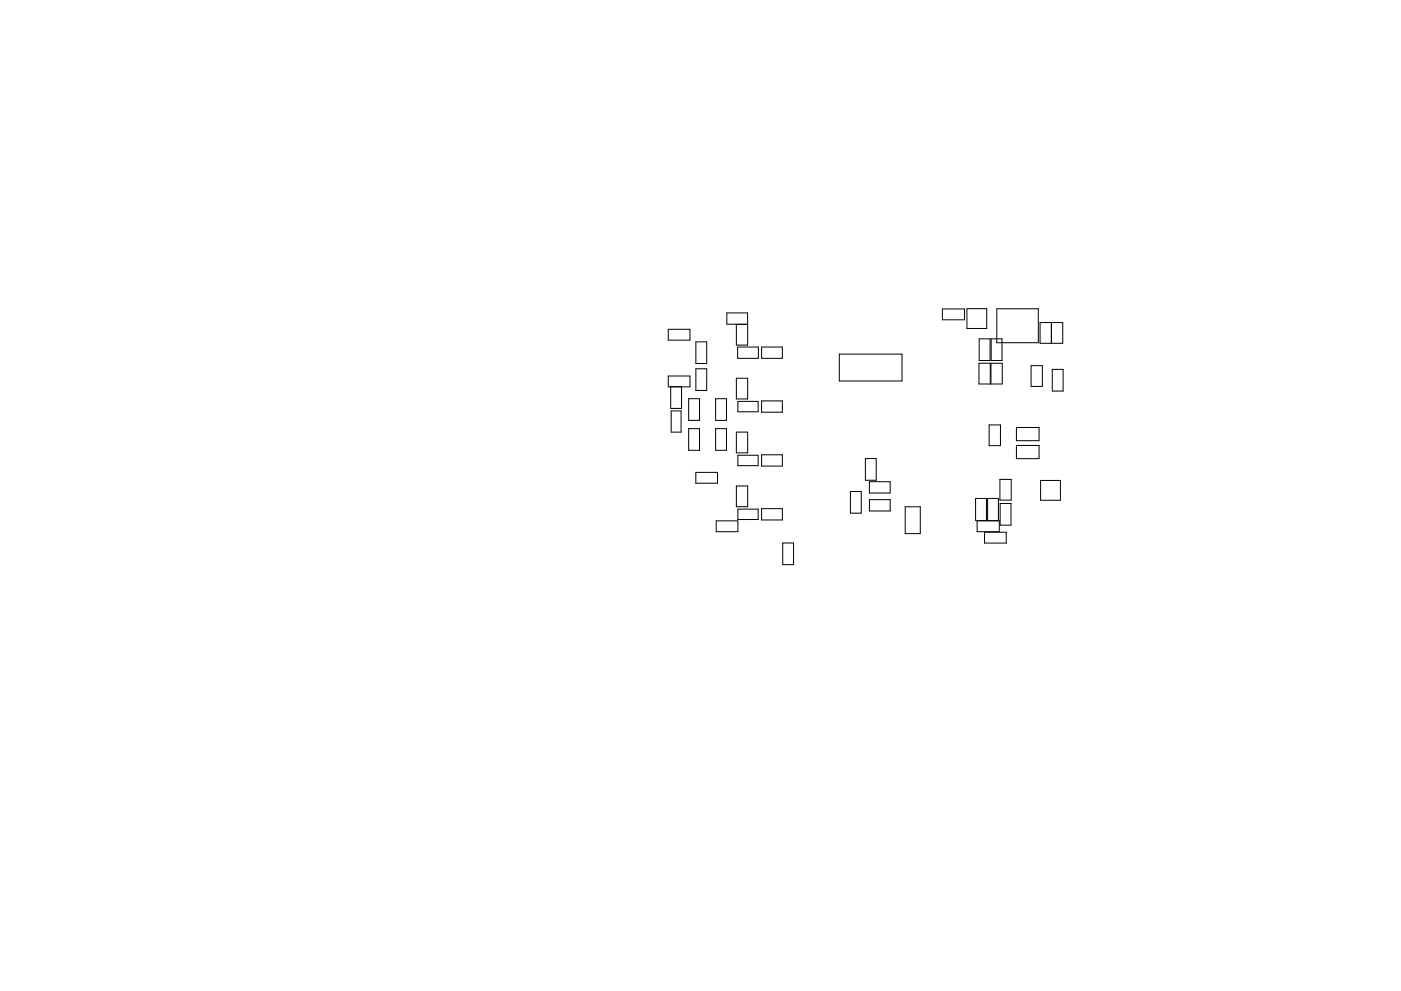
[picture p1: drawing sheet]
<svg xmlns="http://www.w3.org/2000/svg" width="297mm" height="210mm" viewBox="0 0 297 210" stroke-linecap="round" stroke-linejoin="round" font-family="sans-serif">
<g fill="none" stroke="#000" stroke-width=".21">
<path d="M141.7 79.8h4.6v2.3h-4.6zM141.7 69.9h4.6v2.3h-4.6zM147.5 72.5h2.3v4.6h-2.3zM147.5 78.2h2.3v4.6h-2.3zM156.4 73.6h4.4v2.4h-4.4zM158.5 68.8v-2.4h-4.4v2.4h4.4v4.4h-2.4v-4.4M161.5 73.6h4.4v2.4h-4.4zM177.9 75.1h13.3v5.7h-13.3zM199.8 65.5h4.7v2.3h-4.7zM205 65.5h4.2v4.2h-4.2zM207.6 77.1h2.4v4.4h-2.4zM207.6 71.9h2.3v4.6h-2.3z"/>
<path d="M210.1 77.1h2.4v4.4h-2.4zM210.1 71.9h2.3v4.6h-2.3zM211.3 65.5h8.8v7.2h-8.8zM218.6 77.6h2.4v4.4h-2.4zM220.5 68.4h4.8v4.4h-4.8zM222.9 68.4v4.4M223.1 78.4h2.3v4.6h-2.3zM142.2 82.1v4.6h2.3v-4.6M142.3 87.2h2.1v4.5h-2.1zM146 90.9h2.3v4.6h-2.3zM146 84.6h2.3v4.6h-2.3zM151.7 84.6h2.3v4.6h-2.3z"/>
<path d="M151.7 90.9h2.3v4.6h-2.3zM156.1 80.2h2.4v4.4h-2.4zM156.1 91.7h2.4v4.4h-2.4zM156.4 85.2h4.3v2.2h-4.3zM156.4 96.6h4.3v2.2h-4.3zM161.5 96.5h4.4v2.4h-4.4zM161.5 85.1h4.4v2.4h-4.4zM183.5 97.3h2.3v4.6h-2.3zM209.7 90.2h2.4v4.4h-2.4zM215.5 94.5h4.8v2.8h-4.8zM215.5 90.7h4.8v2.8h-4.8zM147.5 100.2h4.6v2.3h-4.6z"/>
<path d="M151.8 110.5h4.6v2.3h-4.6zM156.1 103.1h2.4v4.4h-2.4zM156.4 108h4.3v2.2h-4.3zM161.5 107.9h4.4v2.4h-4.4zM166 115.2h2.3v4.6h-2.3zM180.3 104.3h2.3v4.6h-2.3zM184.3 102.2h4.4v2.4h-4.4zM184.3 106h4.4v2.4h-4.4zM191.9 107.5h3.2v5.7h-3.2zM206.8 105.8h2.3v4.7h-2.3zM207.2 110.5h4.7v2.3h-4.7zM208.7 112.9h4.6v2.3h-4.6z"/>
<path d="M209.4 105.8h2.3v4.7h-2.3zM212 101.7h2.4v4.4h-2.4zM212.1 106.8h2.3v4.6h-2.3zM220.6 101.9h4.2v4.2h-4.2z"/>
</g>
</svg>
